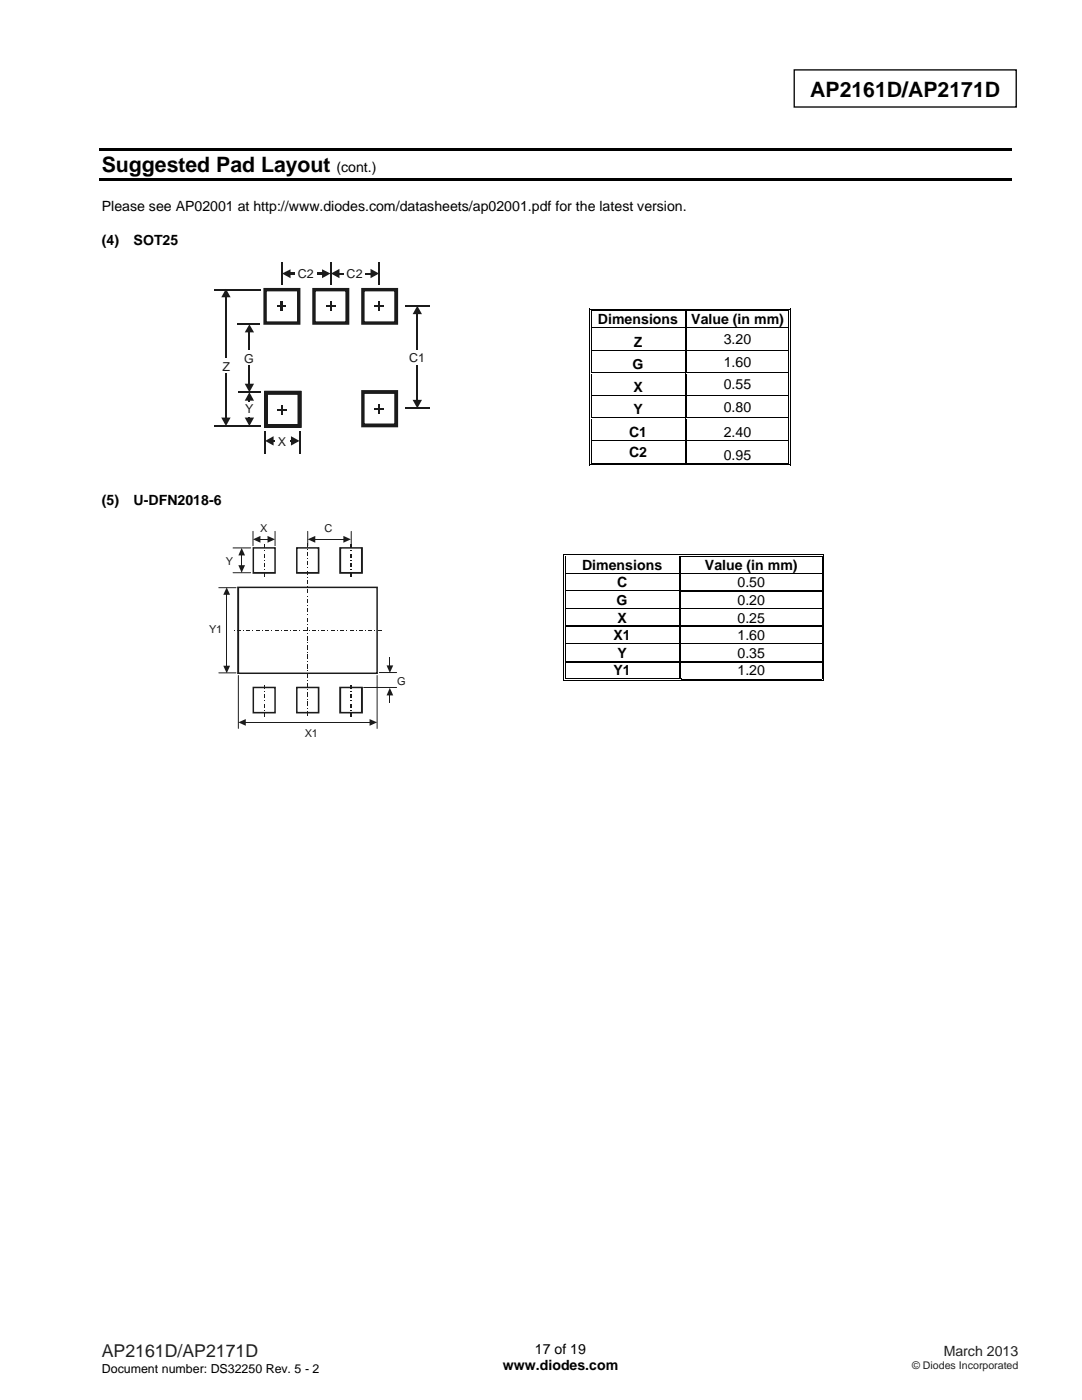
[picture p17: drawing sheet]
<svg xmlns="http://www.w3.org/2000/svg" width="216mm" height="279mm" viewBox="0 0 216 279" stroke-linecap="round" stroke-linejoin="round" font-family="sans-serif">
<defs><g id="words">
<g font-size="4.2">
<text x="161.7" y="19.3">AP2161D/AP2171D</text>
<text x="20.3" y="34.4">Suggested Pad Layout</text>
</g>
<text font-size="3.5" fill="#231f20" x="20.3" y="270.9">AP2161D/AP2171D</text>
<g font-size="2.8">
<text x="67.1" y="34.4">(cont.)</text>
<text x="20.3" y="42">Please see AP02001 at http://www.diodes.com/datasheets/ap02001.pdf for the latest version.</text>
<text x="20.3" y="48.9">(4)</text>
<text x="26.7" y="48.9">SOT25</text>
<text x="119.3" y="64.7">Dimensions</text>
<text x="137.9" y="64.7">Value (in mm)</text>
<text x="126.5" y="69.2">Z</text>
<text x="144.4" y="68.7">3.20</text>
<text x="126.2" y="73.7">G</text>
<text x="144.4" y="73.2">1.60</text>
<text x="144.4" y="77.7">0.55</text>
<text x="126.4" y="78.2">X</text>
<text x="126.4" y="82.7">Y</text>
<text x="144.4" y="82.2">0.80</text>
<text x="125.5" y="87.2">C1</text>
<text x="144.4" y="87.2">2.40</text>
<text x="125.5" y="91.2">C2</text>
<text x="144.4" y="91.7">0.95</text>
<text x="20.3" y="100.8">(5)</text>
<text x="26.7" y="100.8">U-DFN2018-6</text>
<text x="116.1" y="113.7">Dimensions</text>
<text x="140.7" y="113.7">Value (in mm)</text>
<text x="123.1" y="117.2">C</text>
<text x="147.2" y="117.2">0.50</text>
<text x="123" y="120.7">G</text>
<text x="123.2" y="124.2">X</text>
<text x="147.2" y="120.7">0.20</text>
<text x="147.2" y="124.2">0.25</text>
<text x="122.4" y="127.7">X1</text>
<text x="123.2" y="131.3">Y</text>
<text x="147.2" y="127.7">1.60</text>
<text x="147.2" y="131.3">0.35</text>
<text x="122.4" y="134.8">Y1</text>
<text x="147.2" y="134.8">1.20</text>
<text x="100.3" y="273.5">www.diodes.com</text>
<text x="106.7" y="270.2">17 of 19</text>
</g>
<text font-size="2.8" fill="#231f20" x="188.3" y="270.6">March 2013</text>
<g font-size="2.5" fill="#1f1a17">
<text x="59.4" y="55.4">C2</text>
<text x="69.2" y="55.4">C2</text>
<text x="44.4" y="74">Z</text>
<text x="48.7" y="72.4">G</text>
<text x="81.7" y="72.3">C1</text>
<text x="48.9" y="82.5">Y</text>
<text x="55.4" y="88.9">X</text>
</g>
<text font-size="2.5" x="20.3" y="274">Document number: DS32250 Rev. 5 - 2</text>
<g font-size="2.2" fill="#1f1a17">
<text x="51.9" y="106.1">X</text>
<text x="64.8" y="106.1">C</text>
<text x="45.1" y="112.8">Y</text>
<text x="41.7" y="126.4">Y1</text>
<text x="79.2" y="136.7">G</text>
<text x="60.8" y="147">X1</text>
</g>
<text font-size="2.1" fill="#231f20" x="182" y="273.2">© Diodes Incorporated</text>
</g></defs>
<path d="M158.5 13.9h44.3v7.5h-44.3z" fill="none" stroke="#000" stroke-width=".26"/>
<path d="M19.8 29.5h182v.6h-182zM19.8 35.6h182v.6h-182z" fill="#000"/>
<g fill="#fff">
<path d="M118.1 62.1h18.6v3.3h-18.6z"/>
<path d="M118.5 62.1h17.6v3.3h-17.6z"/>
</g>
<path d="M117.6 61.6h.1v.5h-.1zM117.6 61.6h.5v.2h-.5zM117.9 61.9h.2v.2h-.2z" fill="#000"/>
<path d="M118.1 61.7h18.6M118.1 62h18.6" fill="none" stroke="#000" stroke-width=".2"/>
<path d="M118.1 62.1h18.6z" fill="#fff"/>
<path d="M136.7 62.1h.3zM136.7 61.6h.5v.2h-.5zM136.7 61.9h.5v.2h-.5zM157.2 61.6h.6v.2h-.6zM157.2 61.9h.2v.2h-.2zM157.6 61.6h.2v.5h-.2z" fill="#000"/>
<path d="M117.6 62.1v3.3M118 62.1v3.3M137.2 61.7h20M137.2 62h20M157.3 62.1v3.3M157.7 62.1v3.3" fill="none" stroke="#000" stroke-width=".2"/>
<path d="M136.9 62.1v3.3" fill="none" stroke="#000" stroke-width=".25"/>
<g fill="#fff">
<path d="M118.1 65.6h18.6v4.3h-18.6z"/>
<path d="M118.5 65.6h17.6v4.3h-17.6z"/>
<path d="M137 65.6h20.2v4.3h-20.2z"/>
<path d="M137.6 66.1h19.2v3.3h-19.2z"/>
</g>
<path d="M117.6 65.4h.1v.2h-.1zM117.9 65.4h.2v.2h-.2z" fill="#000"/>
<path d="M118.1 65.5h18.6" fill="none" stroke="#000" stroke-width=".25"/>
<path d="M118.1 65.6h18.6z" fill="#fff"/>
<path d="M136.7 65.4h.3v.2h-.3z" fill="#000"/>
<path d="M137 65.5h20.2" fill="none" stroke="#000" stroke-width=".25"/>
<path d="M137 65.6h20.2z" fill="#fff"/>
<path d="M157.2 65.4h.2v.2h-.2zM157.6 65.4h.2v.2h-.2z" fill="#000"/>
<path d="M117.6 65.6v4.3M118 65.6v4.3M157.3 65.6v4.3M157.7 65.6v4.3" fill="none" stroke="#000" stroke-width=".2"/>
<path d="M136.9 65.6v4.3" fill="none" stroke="#000" stroke-width=".25"/>
<g fill="#fff">
<path d="M118.1 70.1h18.6v4.3h-18.6z"/>
<path d="M118.5 70.1h17.6v4.3h-17.6z"/>
<path d="M137 70.1h20.2v4.3h-20.2z"/>
<path d="M137.6 70.6h19.2v3.3h-19.2z"/>
</g>
<path d="M117.6 69.9h.1v.2h-.1zM117.9 69.9h.2v.2h-.2z" fill="#000"/>
<path d="M118.1 70h18.6" fill="none" stroke="#000" stroke-width=".25"/>
<path d="M118.1 70.1h18.6z" fill="#fff"/>
<path d="M136.7 69.9h.3v.2h-.3z" fill="#000"/>
<path d="M137 70h20.2" fill="none" stroke="#000" stroke-width=".25"/>
<path d="M137 70.1h20.2z" fill="#fff"/>
<path d="M157.2 69.9h.2v.2h-.2zM157.6 69.9h.2v.2h-.2z" fill="#000"/>
<path d="M117.6 70.1v4.3M118 70.1v4.3M157.3 70.1v4.3M157.7 70.1v4.3" fill="none" stroke="#000" stroke-width=".2"/>
<path d="M136.9 70.1v4.3" fill="none" stroke="#000" stroke-width=".25"/>
<g fill="#fff">
<path d="M118.1 74.6h18.6v4.3h-18.6z"/>
<path d="M118.5 74.6h17.6v4.3h-17.6z"/>
<path d="M137 74.6h20.2v4.3h-20.2z"/>
<path d="M137.6 75.1h19.2v3.3h-19.2z"/>
</g>
<path d="M117.6 74.4h.1v.2h-.1zM117.9 74.4h.2v.2h-.2z" fill="#000"/>
<path d="M118.1 74.5h18.6" fill="none" stroke="#000" stroke-width=".25"/>
<path d="M118.1 74.6h18.6z" fill="#fff"/>
<path d="M136.7 74.4h.3v.2h-.3z" fill="#000"/>
<path d="M137 74.5h20.2" fill="none" stroke="#000" stroke-width=".25"/>
<path d="M137 74.6h20.2z" fill="#fff"/>
<path d="M157.2 74.4h.2v.2h-.2zM157.6 74.4h.2v.2h-.2z" fill="#000"/>
<path d="M117.6 74.6v4.3M118 74.6v4.3M157.3 74.6v4.3M157.7 74.6v4.3" fill="none" stroke="#000" stroke-width=".2"/>
<path d="M136.9 74.6v4.3" fill="none" stroke="#000" stroke-width=".25"/>
<g fill="#fff">
<path d="M118.1 79.1h18.6v4.3h-18.6z"/>
<path d="M118.5 79.1h17.6v4.3h-17.6z"/>
<path d="M137 79.1h20.2v4.3h-20.2z"/>
<path d="M137.6 79.6h19.2v3.3h-19.2z"/>
</g>
<path d="M117.6 78.9h.1v.2h-.1zM117.9 78.9h.2v.2h-.2z" fill="#000"/>
<path d="M118.1 79h18.6" fill="none" stroke="#000" stroke-width=".25"/>
<path d="M118.1 79.1h18.6z" fill="#fff"/>
<path d="M136.7 78.9h.3v.2h-.3z" fill="#000"/>
<path d="M137 79h20.2" fill="none" stroke="#000" stroke-width=".25"/>
<path d="M137 79.1h20.2z" fill="#fff"/>
<path d="M157.2 78.9h.2v.2h-.2zM157.6 78.9h.2v.2h-.2z" fill="#000"/>
<path d="M117.6 79.1v4.3M118 79.1v4.3M157.3 79.1v4.3M157.7 79.1v4.3" fill="none" stroke="#000" stroke-width=".2"/>
<path d="M136.9 79.1v4.3" fill="none" stroke="#000" stroke-width=".25"/>
<g fill="#fff">
<path d="M118.1 83.6h18.6v4.3h-18.6z"/>
<path d="M118.5 83.6h17.6v4.3h-17.6z"/>
<path d="M137 83.6h20.2v4.3h-20.2z"/>
<path d="M137.6 83.6h19.2v4.3h-19.2z"/>
</g>
<path d="M117.6 83.4h.1v.2h-.1zM117.9 83.4h.2v.2h-.2z" fill="#000"/>
<path d="M118.1 83.5h18.6" fill="none" stroke="#000" stroke-width=".25"/>
<path d="M118.1 83.6h18.6z" fill="#fff"/>
<path d="M136.7 83.4h.3v.2h-.3z" fill="#000"/>
<path d="M137 83.5h20.2" fill="none" stroke="#000" stroke-width=".25"/>
<path d="M137 83.6h20.2z" fill="#fff"/>
<path d="M157.2 83.4h.2v.2h-.2zM157.6 83.4h.2v.2h-.2z" fill="#000"/>
<path d="M117.6 83.6v4.3M118 83.6v4.3M157.3 83.6v4.3M157.7 83.6v4.3" fill="none" stroke="#000" stroke-width=".2"/>
<path d="M136.9 83.6v4.3" fill="none" stroke="#000" stroke-width=".25"/>
<g fill="#fff">
<path d="M118.1 88.1h18.6v4.3h-18.6z"/>
<path d="M118.5 88.6h17.6v3.3h-17.6z"/>
<path d="M137 88.1h20.2v4.3h-20.2z"/>
<path d="M137.6 88.1h19.2v4.3h-19.2z"/>
</g>
<path d="M117.6 87.9h.1v.2h-.1zM117.9 87.9h.2v.2h-.2z" fill="#000"/>
<path d="M118.1 88h18.6" fill="none" stroke="#000" stroke-width=".25"/>
<path d="M118.1 88.1h18.6z" fill="#fff"/>
<path d="M136.7 87.9h.3v.2h-.3z" fill="#000"/>
<path d="M137 88h20.2" fill="none" stroke="#000" stroke-width=".25"/>
<path d="M137 88.1h20.2z" fill="#fff"/>
<path d="M117.6 92.7h.5v.2h-.5zM117.9 92.4h.2v.1h-.2zM136.7 92.4h.5v.1h-.5zM157.2 87.9h.2v.2h-.2zM157.2 92.7h.6v.2h-.6zM157.2 92.4h.2v.1h-.2zM157.6 87.9h.2v.2h-.2zM157.6 92.4h.2v.5h-.2z" fill="#000"/>
<path d="M117.6 88.1v4.8M118 88.1v4.3M118.1 92.8h39.1M118.1 92.5h18.6M137.2 92.5h20M157.3 88.1v4.3M157.7 88.1v4.3" fill="none" stroke="#000" stroke-width=".2"/>
<path d="M136.9 88.1v4.3" fill="none" stroke="#000" stroke-width=".25"/>
<g fill="#fff">
<path d="M113 111.1h22.5v3.2h-22.5z"/>
<path d="M113.4 111.1h21.5v3.2h-21.5z"/>
</g>
<path d="M112.4 110.6h.2v.5h-.2zM112.4 110.6h.5v.1h-.5zM112.8 110.9h.1v.2h-.1z" fill="#000"/>
<path d="M112.9 110.7h22.6M112.9 111h22.6" fill="none" stroke="#000" stroke-width=".2"/>
<path d="M112.9 111.1h22.6z" fill="#fff"/>
<path d="M135.5 111.1h.2zM135.5 110.6h.5v.1h-.5zM135.5 110.9h.5v.2h-.5zM163.9 110.6h.5v.1h-.5zM163.9 110.9h.2v.2h-.2zM164.3 110.6h.1v.5h-.1z" fill="#000"/>
<path d="M112.5 111.1v3.2M112.9 111.1v3.2M136 110.7h27.9M136 111h27.9M164 111.1v3.2M164.4 111.1v3.2" fill="none" stroke="#000" stroke-width=".2"/>
<path d="M135.6 111.1v3.2" fill="none" stroke="#000" stroke-width=".25"/>
<g fill="#fff">
<path d="M113 114.6h22.5v3.3h-22.5z"/>
<path d="M113.4 114.6h21.5v3.3h-21.5z"/>
<path d="M135.7 114.6h28.2v3.3h-28.2z"/>
<path d="M136.3 114.6h27.2v3.3h-27.2z"/>
</g>
<path d="M112.4 114.3h.2v.3h-.2zM112.8 114.3h.1v.3h-.1z" fill="#000"/>
<path d="M112.9 114.5h22.6" fill="none" stroke="#000" stroke-width=".25"/>
<path d="M112.9 114.6h22.6z" fill="#fff"/>
<path d="M135.5 114.3h.2v.3h-.2z" fill="#000"/>
<path d="M135.7 114.5h28.2" fill="none" stroke="#000" stroke-width=".25"/>
<path d="M135.7 114.6h28.2z" fill="#fff"/>
<path d="M163.9 114.3h.2v.3h-.2zM164.3 114.3h.1v.3h-.1z" fill="#000"/>
<path d="M112.5 114.6v3.3M112.9 114.6v3.3M164 114.6v3.3M164.4 114.6v3.3" fill="none" stroke="#000" stroke-width=".2"/>
<path d="M135.6 114.6v3.3" fill="none" stroke="#000" stroke-width=".25"/>
<g fill="#fff">
<path d="M113 118.1h22.5v3.3h-22.5z"/>
<path d="M113.4 118.1h21.5v3.3h-21.5z"/>
</g>
<path d="M112.4 117.9h.2v.2h-.2zM112.8 117.9h.1v.2h-.1z" fill="#000"/>
<path d="M112.9 118h22.6" fill="none" stroke="#000" stroke-width=".25"/>
<path d="M112.9 118.1h22.6z" fill="#fff"/>
<path d="M135.5 117.9h.2v.2h-.2zM163.9 117.9h.2v.2h-.2zM164.3 117.9h.1v.2h-.1z" fill="#000"/>
<path d="M135.6 118.1v3.3M135.7 118h28.2" fill="none" stroke="#000" stroke-width=".25"/>
<path d="M112.5 118.1v3.3M112.9 118.1v3.3M164 118.1v3.3M164.4 118.1v3.3" fill="none" stroke="#000" stroke-width=".2"/>
<g fill="#fff">
<path d="M113 121.6h22.5v3.3h-22.5z"/>
<path d="M113.4 121.6h21.5v3.3h-21.5z"/>
<path d="M135.7 121.6h28.2v3.3h-28.2z"/>
<path d="M136.3 121.6h27.2v3.3h-27.2z"/>
</g>
<path d="M112.4 121.4h.2v.2h-.2zM112.8 121.4h.1v.2h-.1z" fill="#000"/>
<path d="M112.9 121.5h22.6" fill="none" stroke="#000" stroke-width=".25"/>
<path d="M112.9 121.6h22.6z" fill="#fff"/>
<path d="M135.5 121.4h.2v.2h-.2z" fill="#000"/>
<path d="M135.7 121.5h28.2" fill="none" stroke="#000" stroke-width=".25"/>
<path d="M135.7 121.6h28.2z" fill="#fff"/>
<path d="M112.4 124.9h.2v.3h-.2zM112.8 124.9h.1v.3h-.1zM135.5 124.9h.2v.3h-.2zM163.9 121.4h.2v.2h-.2zM163.9 124.9h.2v.3h-.2zM164.3 121.4h.1v.2h-.1zM164.3 124.9h.1v.3h-.1z" fill="#000"/>
<path d="M112.5 121.6v3.3M112.5 125.2v3.2M112.9 121.6v3.3M112.9 125.2v3.2M164 121.6v3.3M164 125.2v3.2M164.4 121.6v3.3M164.4 125.2v3.2" fill="none" stroke="#000" stroke-width=".2"/>
<path d="M112.9 125h22.6M135.6 121.6v3.3M135.6 125.2v3.2M135.7 125h28.2" fill="none" stroke="#000" stroke-width=".25"/>
<g fill="#fff">
<path d="M113 128.7h22.5v3.2h-22.5z"/>
<path d="M113.4 128.7h21.5v3.2h-21.5z"/>
<path d="M135.7 128.7h28.2v3.2h-28.2z"/>
<path d="M136.3 128.7h27.2v3.2h-27.2z"/>
</g>
<path d="M112.4 128.4h.2v.3h-.2zM112.8 128.4h.1v.3h-.1z" fill="#000"/>
<path d="M112.9 128.5h22.6" fill="none" stroke="#000" stroke-width=".25"/>
<path d="M112.9 128.7h22.6z" fill="#fff"/>
<path d="M135.5 128.4h.2v.3h-.2z" fill="#000"/>
<path d="M135.7 128.5h28.2" fill="none" stroke="#000" stroke-width=".25"/>
<path d="M135.7 128.7h28.2z" fill="#fff"/>
<g fill="#000">
<path d="M112.4 131.9h.2v.3h-.2zM112.4 135.8h.5v.1h-.5zM112.8 131.9h.1v.3h-.1zM112.8 135.4h.1v.2h-.1zM135.5 131.9h.2v.3h-.2zM135.5 135.4h.5v.2h-.5zM135.5 135.8h.5v.1h-.5zM163.9 128.4h.2v.3h-.2zM163.9 131.9h.2v.3h-.2zM163.9 135.8h.5v.1h-.5zM163.9 135.4h.2v.2h-.2zM164.3 128.4h.1v.3h-.1z"/>
<path d="M164.3 131.9h.1v.3h-.1zM164.3 135.4h.1v.5h-.1z"/>
</g>
<path d="M112.5 128.7v3.2M112.5 132.2v3.7M112.9 128.7v3.2M112.9 132.2v3.2M112.9 135.8h22.6M112.9 135.5h22.6M136 135.8h27.9M136 135.5h27.9M164 128.7v3.2M164 132.2v3.2M164.4 128.7v3.2M164.4 132.2v3.2" fill="none" stroke="#000" stroke-width=".2"/>
<path d="M112.9 132h22.6M135.6 128.7v3.2M135.6 132.2v3.2M135.7 132h28.2" fill="none" stroke="#000" stroke-width=".25"/>
<path d="M55.4 81.6h1.9v.3h-1.9z" fill="#1f1a17"/>
<path d="M80.9 61h4.9M80.8 81.5h4.9" fill="none" stroke="#1f1a17" stroke-width=".34"/>
<path d="M83.3 61l.9 1.7h-1.9l1-1.7 .9 1.7z" fill-rule="evenodd" fill="#1f1a17"/>
<path d="M83.3 62.5v17.5" fill="none" stroke="#1f1a17" stroke-width=".34"/>
<path d="M82.3 79.8h1.9l-.9 1.7 .9-1.7-.9 1.7z" fill-rule="evenodd" fill="#1f1a17"/>
<path d="M52.9 86v4.4M59.8 86v4.4" fill="none" stroke="#1f1a17" stroke-width=".34"/>
<path d="M52.9 88l1.7-.9v1.8l-1.7-.9 1.7-.9z" fill-rule="evenodd" fill="#1f1a17"/>
<path d="M54.4 88h3.8" fill="none" stroke="#1f1a17" stroke-width=".34"/>
<path d="M58.1 87.1l1.7 .9-1.7 .9v-1.8l1.7 .9z" fill-rule="evenodd" fill="#1f1a17"/>
<path d="M42.6 57.8h9.4M47.5 64.6h4.4M47.6 78.3h4.4M42.6 85h9.4" fill="none" stroke="#1f1a17" stroke-width=".34"/>
<path d="M45.1 57.6l.9 1.7h-1.8l.9-1.7 .9 1.7z" fill-rule="evenodd" fill="#1f1a17"/>
<path d="M45.1 59.2v24.3" fill="none" stroke="#1f1a17" stroke-width=".34"/>
<g fill="#1f1a17">
<path d="M44.2 83.3h1.8l-.9 1.7 .9-1.7-.9 1.7z" fill-rule="evenodd"/>
<path d="M49.8 78.3l.9 1.7h-1.9l1-1.7 .9 1.7z" fill-rule="evenodd"/>
</g>
<path d="M49.8 79.8v3.7" fill="none" stroke="#1f1a17" stroke-width=".34"/>
<g fill="#1f1a17">
<path d="M48.8 83.3h1.9l-.9 1.7 .9-1.7-.9 1.7z" fill-rule="evenodd"/>
<path d="M49.8 64.7l.9 1.6h-1.9l1-1.6 .9 1.6z" fill-rule="evenodd"/>
</g>
<path d="M49.8 66.3v10.4" fill="none" stroke="#1f1a17" stroke-width=".34"/>
<path d="M48.8 76.6h1.9l-.9 1.7 .9-1.7-.9 1.7z" fill-rule="evenodd" fill="#1f1a17"/>
<g fill="#fff">
<path d="M54.8 85.5h2.9v4.4h-2.9z"/>
<path d="M83.4 70.8h1.4v1.6h-1.4z"/>
</g>
<g fill="#1f1a17">
<path d="M56.2 80.8h.3v1.9h-.3z"/>
<path d="M53.1 78h6.7v.7h-6.7zM59.8 78h.3v.4h-.3zM59.4 78.4h.7v6.6h-.7zM59.8 85h.3v.4h-.3zM53.1 84.7h6.7v.7h-6.7zM52.7 85h.4v.4h-.4zM52.7 78.4h.7v6.6h-.7zM52.7 78h.4v.4h-.4z"/>
</g>
<g fill="#fff">
<path d="M42.6 71.5h5v3h-5z"/>
<path d="M80.8 69.8h4.9v2.9h-4.9z"/>
<path d="M47.6 80.2h4.4v2.9h-4.4z"/>
</g>
<path d="M75.6 52.4v4.4" fill="none" stroke="#1f1a17" stroke-width=".34"/>
<path d="M66 54.6l1.7-.9v1.8l-1.7-.9 1.7-.9z" fill-rule="evenodd" fill="#1f1a17"/>
<path d="M67.6 54.6h6.5" fill="none" stroke="#1f1a17" stroke-width=".34"/>
<path d="M73.9 53.7l1.7 .9-1.7 .9v-1.8l1.7 .9z" fill-rule="evenodd" fill="#1f1a17"/>
<path d="M68.7 53.8h4v1.6h-4z" fill="#fff"/>
<path d="M66 52.4v4.4" fill="none" stroke="#1f1a17" stroke-width=".34"/>
<path d="M56.3 54.6l1.7-.9v1.8l-1.7-.9 1.7-.9z" fill-rule="evenodd" fill="#1f1a17"/>
<path d="M57.8 54.6h6.6" fill="none" stroke="#1f1a17" stroke-width=".42"/>
<path d="M64.3 53.7l1.7 .9-1.7 .9v-1.8l1.7 .9z" fill-rule="evenodd" fill="#1f1a17"/>
<path d="M58.9 53.7h4.3v1.7h-4.3z" fill="#fff"/>
<path d="M56.3 52.4v4.4" fill="none" stroke="#1f1a17" stroke-width=".34"/>
<g fill="#1f1a17">
<path d="M55.4 81.6h1.9v.3h-1.9z"/>
<path d="M56.2 80.8h.3v1.9h-.3z"/>
<path d="M65 60.9h1.9v.4h-1.9z"/>
<path d="M65.8 60.2h.3v1.8h-.3z"/>
<path d="M74.8 60.9h1.8v.4h-1.8z"/>
<path d="M75.5 60.2h.4v1.8h-.4z"/>
<path d="M55.4 60.9h1.7v.4h-1.7z"/>
<path d="M56 60.2h.5v1.8h-.5z"/>
<path d="M74.8 81.4h1.8v.3h-1.8z"/>
<path d="M75.5 80.6h.4v1.9h-.4z"/>
<path d="M53.1 78h6.7v.7h-6.7zM59.8 78h.3v.4h-.3zM59.4 78.4h.7v6.6h-.7zM59.8 85h.3v.4h-.3zM53.1 84.7h6.7v.7h-6.7zM52.7 85h.4v.4h-.4zM52.7 78.4h.7v6.6h-.7zM52.7 78h.4v.4h-.4z"/>
<path d="M53.1 78h6.7v.7h-6.7zM59.8 78h.3v.4h-.3zM59.4 78.4h.7v6.6h-.7zM59.8 85h.3v.4h-.3zM53.1 84.7h6.7v.7h-6.7zM52.7 85h.4v.4h-.4zM52.7 78.4h.7v6.6h-.7zM52.7 78h.4v.4h-.4z"/>
<path d="M53.1 78h6.7v.7h-6.7zM59.8 78h.3v.4h-.3zM59.4 78.4h.7v6.6h-.7zM59.8 85h.3v.4h-.3zM53.1 84.7h6.7v.7h-6.7zM52.7 85h.4v.4h-.4zM52.7 78.4h.7v6.6h-.7zM52.7 78h.4v.4h-.4z"/>
<path d="M53.1 78h6.7v.7h-6.7zM59.8 78h.3v.4h-.3zM59.4 78.4h.7v6.6h-.7zM59.8 85h.3v.4h-.3zM53.1 84.7h6.7v.7h-6.7zM52.7 85h.4v.4h-.4zM52.7 78.4h.7v6.6h-.7zM52.7 78h.4v.4h-.4z"/>
<path d="M62.7 57.5h6.6v.6h-6.6zM69.3 57.5h.4v.3h-.4zM68.9 57.8h.8v6.7h-.8zM69.3 64.5h.4v.3h-.4zM62.7 64.1h6.6v.7h-6.6zM62.3 64.5h.4v.3h-.4zM62.3 57.8h.7v6.7h-.7zM62.3 57.5h.4v.3h-.4z"/>
<path d="M72.4 57.5h6.7v.6h-6.7zM79.1 57.5h.3v.3h-.3zM78.7 57.8h.7v6.7h-.7zM79.1 64.5h.3v.3h-.3zM72.4 64.1h6.7v.7h-6.7zM72.1 64.5h.3v.3h-.3zM72.1 57.8h.6v6.7h-.6zM72.1 57.5h.3v.3h-.3z"/>
<path d="M52.9 57.5h6.7v.6h-6.7zM59.6 57.5h.3v.3h-.3zM59.3 57.8h.6v6.7h-.6zM59.6 64.5h.3v.3h-.3zM52.9 64.1h6.7v.7h-6.7zM52.6 64.5h.3v.3h-.3zM52.6 57.8h.6v6.7h-.6zM52.6 57.5h.3v.3h-.3z"/>
<path d="M72.4 77.9h6.7v.7h-6.7zM79.1 77.9h.3v.4h-.3zM78.7 78.3h.7v6.6h-.7zM79.1 84.9h.3v.4h-.3zM72.4 84.5h6.7v.8h-6.7zM72.1 84.9h.3v.4h-.3zM72.1 78.3h.6v6.6h-.6zM72.1 77.9h.3v.4h-.3z"/>
</g>
<path d="M47.6 70h4.9v2.9h-4.9z" fill="#fff"/>
<g fill="#1f1a17">
<path d="M47.5 134.2h27.7v.3h-27.7zM75.2 134.4h.2v.1h-.2zM75.1 117.2h.3v17.2h-.3zM75.2 117.1h.2v.1h-.2zM47.5 117.1h27.7v.3h-27.7zM47.3 117.1h.2v.1h-.2zM47.3 117.2h.4v17.2h-.4zM47.3 134.4h.2v.1h-.2z"/>
<path d="M50.5 114.2h4.4v.3h-4.4zM54.9 114.3h.1v.2h-.1zM54.7 109.3h.3v5h-.3zM54.9 109.2h.1v.1h-.1zM50.5 109.2h4.4v.3h-4.4zM50.4 109.2h.1v.1h-.1zM50.4 109.3h.3v5h-.3zM50.4 114.3h.1v.2h-.1z"/>
<path d="M59.2 114.2h4.4v.3h-4.4zM63.6 114.3h.1v.2h-.1zM63.4 109.3h.3v5h-.3zM63.6 109.2h.1v.1h-.1zM59.2 109.2h4.4v.3h-4.4zM59.1 109.2h.1v.1h-.1zM59.1 109.3h.3v5h-.3zM59.1 114.3h.1v.2h-.1z"/>
<path d="M67.9 114.2h4.3v.3h-4.3zM72.2 114.3h.2v.2h-.2zM72 109.3h.4v5h-.4zM72.2 109.2h.2v.1h-.2zM67.9 109.2h4.3v.3h-4.3zM67.7 109.2h.2v.1h-.2zM67.7 109.3h.4v5h-.4zM67.7 114.3h.2v.2h-.2z"/>
<path d="M50.5 142.1h4.4v.3h-4.4zM54.9 142.2h.1v.2h-.1zM54.7 137.2h.3v5h-.3zM54.9 137.1h.1v.1h-.1zM50.5 137.1h4.4v.3h-4.4zM50.4 137.1h.1v.1h-.1zM50.4 137.2h.3v5h-.3zM50.4 142.2h.1v.2h-.1z"/>
<path d="M59.2 142.1h4.4v.3h-4.4zM63.6 142.2h.1v.2h-.1zM63.4 137.2h.3v5h-.3zM63.6 137.1h.1v.1h-.1zM59.2 137.1h4.4v.3h-4.4zM59.1 137.1h.1v.1h-.1zM59.1 137.2h.3v5h-.3zM59.1 142.2h.1v.2h-.1z"/>
<path d="M67.9 142.1h4.3v.3h-4.3zM72.2 142.2h.2v.2h-.2zM72 137.2h.4v5h-.4zM72.2 137.1h.2v.1h-.2zM67.9 137.1h4.3v.3h-4.3zM67.7 137.1h.2v.1h-.2zM67.7 137.2h.4v5h-.4zM67.7 142.2h.2v.2h-.2z"/>
</g>
<path d="M50.5 106v2.9M54.9 106v2.9" fill="none" stroke="#1f1a17" stroke-width=".2"/>
<g fill="#1f1a17">
<path d="M61.3 141.9h.2v.8h-.2z"/>
<path d="M61.3 141.3h.2v.2h-.2z"/>
<path d="M61.3 140.1h.2v.8h-.2z"/>
<path d="M61.3 139.5h.2v.1h-.2z"/>
<path d="M61.3 138.2h.2v.8h-.2z"/>
<path d="M61.3 137.6h.2v.1h-.2z"/>
<path d="M61.3 136.3h.2v.8h-.2z"/>
<path d="M61.3 135.7h.2v.2h-.2z"/>
<path d="M61.3 134.4h.2v.9h-.2z"/>
<path d="M61.3 133.8h.2v.2h-.2z"/>
<path d="M61.3 132.6h.2v.8h-.2z"/>
<path d="M61.3 132h.2v.1h-.2z"/>
<path d="M61.3 130.7h.2v.8h-.2z"/>
<path d="M61.3 130.1h.2v.1h-.2z"/>
<path d="M61.3 128.8h.2v.8h-.2z"/>
<path d="M61.3 128.2h.2v.2h-.2z"/>
<path d="M61.3 127h.2v.8h-.2z"/>
<path d="M61.3 126.3h.2v.2h-.2z"/>
<path d="M61.3 125.2h.2v.7h-.2z"/>
<path d="M61.3 124.5h.2v.1h-.2z"/>
<path d="M61.3 123.3h.2v.7h-.2z"/>
<path d="M61.3 122.6h.2v.2h-.2z"/>
<path d="M61.3 121.4h.2v.8h-.2z"/>
<path d="M61.3 120.7h.2v.2h-.2z"/>
<path d="M61.3 119.5h.2v.8h-.2z"/>
<path d="M61.3 118.9h.2v.1h-.2z"/>
<path d="M61.3 117.7h.2v.7h-.2z"/>
<path d="M61.3 117h.2v.1h-.2z"/>
<path d="M61.3 115.8h.2v.7h-.2z"/>
<path d="M61.3 115.1h.2v.2h-.2z"/>
<path d="M61.3 113.9h.2v.8h-.2z"/>
<path d="M61.3 113.2h.2v.2h-.2z"/>
<path d="M61.3 112.1h.2v.7h-.2z"/>
<path d="M61.3 111.4h.2v.1h-.2z"/>
<path d="M61.3 110.2h.2v.7h-.2z"/>
<path d="M61.3 109.5h.2v.1h-.2z"/>
<path d="M61.3 108.3h.2v.8h-.2z"/>
<path d="M69.9 114.3h.3v.7h-.3z"/>
<path d="M69.9 113.6h.3v.2h-.3z"/>
<path d="M69.9 112.4h.3v.8h-.3z"/>
<path d="M69.9 111.7h.3v.2h-.3z"/>
<path d="M69.9 110.6h.3v.7h-.3z"/>
<path d="M69.9 109.9h.3v.1h-.3z"/>
<path d="M69.9 108.7h.3v.7h-.3z"/>
</g>
<path d="M61.4 106v2.9M70.1 106v2.9" fill="none" stroke="#1f1a17" stroke-width=".2"/>
<g fill="#1f1a17">
<path d="M53.4 107l1.5 .6-1.5 .7 1.5-.7-1.5 .7z" fill-rule="evenodd"/>
<path d="M50.5 107.6l1.5-.6v1.3z" fill-rule="evenodd"/>
<path d="M68.5 107l1.5 .6-1.5 .7 1.5-.7-1.5 .7z" fill-rule="evenodd"/>
</g>
<path d="M51.8 107.5h1.8v.2h-1.8z" fill="#1f1a17"/>
<path d="M62.8 107.6h5.8" fill="none" stroke="#1f1a17" stroke-width=".2"/>
<path d="M61.4 107.6l1.5-.6v1.3z" fill-rule="evenodd" fill="#1f1a17"/>
<path d="M47.6 134.8v10.6M75.2 134.8v10.6" fill="none" stroke="#1f1a17" stroke-width=".2"/>
<path d="M73.7 143.5l1.5 .7-1.5 .6 1.5-.6-1.5 .6z" fill-rule="evenodd" fill="#1f1a17"/>
<path d="M48.9 144.2h25" fill="none" stroke="#1f1a17" stroke-width=".2"/>
<path d="M47.6 144.2l1.4-.7v1.3z" fill-rule="evenodd" fill="#1f1a17"/>
<g fill="#1f1a17">
<path d="M52.6 114.3h.2v.7h-.2z"/>
<path d="M52.6 113.6h.2v.2h-.2z"/>
<path d="M52.6 112.4h.2v.8h-.2z"/>
<path d="M52.6 111.7h.2v.2h-.2z"/>
<path d="M52.6 110.6h.2v.7h-.2z"/>
<path d="M52.6 109.9h.2v.1h-.2z"/>
<path d="M52.6 108.7h.2v.7h-.2z"/>
<path d="M69.9 142.3h.3v.7h-.3z"/>
<path d="M69.9 141.6h.3v.2h-.3z"/>
<path d="M69.9 140.4h.3v.8h-.3z"/>
<path d="M69.9 139.8h.3v.1h-.3z"/>
<path d="M69.9 138.6h.3v.7h-.3z"/>
<path d="M69.9 137.9h.3v.1h-.3z"/>
<path d="M69.9 136.7h.3v.7h-.3z"/>
<path d="M52.6 142.3h.2v.7h-.2z"/>
<path d="M52.6 141.6h.2v.2h-.2z"/>
<path d="M52.6 140.4h.2v.8h-.2z"/>
<path d="M52.6 139.8h.2v.1h-.2z"/>
<path d="M52.6 138.6h.2v.7h-.2z"/>
<path d="M52.6 137.9h.2v.1h-.2z"/>
<path d="M52.6 136.7h.2v.7h-.2z"/>
</g>
<path d="M46.5 114.3h3.5M46.5 109.3h3.5" fill="none" stroke="#1f1a17" stroke-width=".2"/>
<path d="M48.2 109.3l.7 1.5h-1.3l.6-1.5 .7 1.5z" fill-rule="evenodd" fill="#1f1a17"/>
<path d="M48.2 110.7v2.2" fill="none" stroke="#1f1a17" stroke-width=".2"/>
<path d="M47.6 112.8h1.3l-.7 1.5 .7-1.5-.7 1.5z" fill-rule="evenodd" fill="#1f1a17"/>
<path d="M43.7 117.3h3.4M43.7 134.3h3.4" fill="none" stroke="#1f1a17" stroke-width=".2"/>
<path d="M45.2 117.2l.7 1.5h-1.3l.6-1.5 .7 1.5z" fill-rule="evenodd" fill="#1f1a17"/>
<path d="M45.2 118.6v14.4" fill="none" stroke="#1f1a17" stroke-width=".2"/>
<path d="M44.6 132.9h1.3l-.7 1.5 .7-1.5-.7 1.5z" fill-rule="evenodd" fill="#1f1a17"/>
<path d="M72.6 137.2h6.5M75.7 134.2h3.4" fill="none" stroke="#1f1a17" stroke-width=".2"/>
<g fill="#1f1a17">
<path d="M77.8 137.3l.7 1.5h-1.4l.7-1.5 .7 1.5z" fill-rule="evenodd"/>
<path d="M77.1 132.8h1.4l-.7 1.5z" fill-rule="evenodd"/>
</g>
<g fill="#1f1a17">
<path d="M77.7 138.6h.2v1.8h-.2z"/>
<path d="M77.7 131.2h.2v1.7h-.2z"/>
<path d="M75.4 125.7h.8v.1h-.8z"/>
<path d="M74.7 125.7h.2v.1h-.2z"/>
<path d="M73.5 125.7h.8v.1h-.8z"/>
<path d="M72.9 125.7h.1v.1h-.1z"/>
<path d="M71.6 125.7h.8v.1h-.8z"/>
<path d="M71 125.7h.1v.1h-.1z"/>
<path d="M69.8 125.7h.7v.1h-.7z"/>
<path d="M69.1 125.7h.2v.1h-.2z"/>
<path d="M67.9 125.7h.8v.1h-.8z"/>
<path d="M67.2 125.7h.2v.1h-.2z"/>
<path d="M66 125.7h.8v.1h-.8z"/>
<path d="M65.4 125.7h.1v.1h-.1z"/>
<path d="M64.2 125.7h.7v.1h-.7z"/>
<path d="M63.5 125.7h.1v.1h-.1z"/>
<path d="M62.3 125.7h.8v.1h-.8z"/>
<path d="M61.6 125.7h.2v.1h-.2z"/>
<path d="M60.4 125.7h.8v.1h-.8z"/>
<path d="M59.8 125.7h.1v.1h-.1z"/>
<path d="M58.5 125.7h.8v.1h-.8z"/>
<path d="M57.9 125.7h.1v.1h-.1z"/>
<path d="M56.7 125.7h.7v.1h-.7z"/>
<path d="M56 125.7h.2v.1h-.2z"/>
<path d="M54.8 125.7h.8v.1h-.8z"/>
<path d="M54.1 125.7h.2v.1h-.2z"/>
<path d="M52.9 125.7h.8v.1h-.8z"/>
<path d="M52.3 125.7h.1v.1h-.1z"/>
<path d="M51.1 125.7h.7v.1h-.7z"/>
<path d="M50.4 125.7h.1v.1h-.1z"/>
<path d="M49.2 125.7h.8v.1h-.8z"/>
<path d="M48.5 125.7h.2v.1h-.2z"/>
<path d="M47.3 125.7h.8v.1h-.8z"/>
<path d="M46.7 125.7h.1v.1h-.1z"/>
</g>
<use href="#words"/>
</svg>
